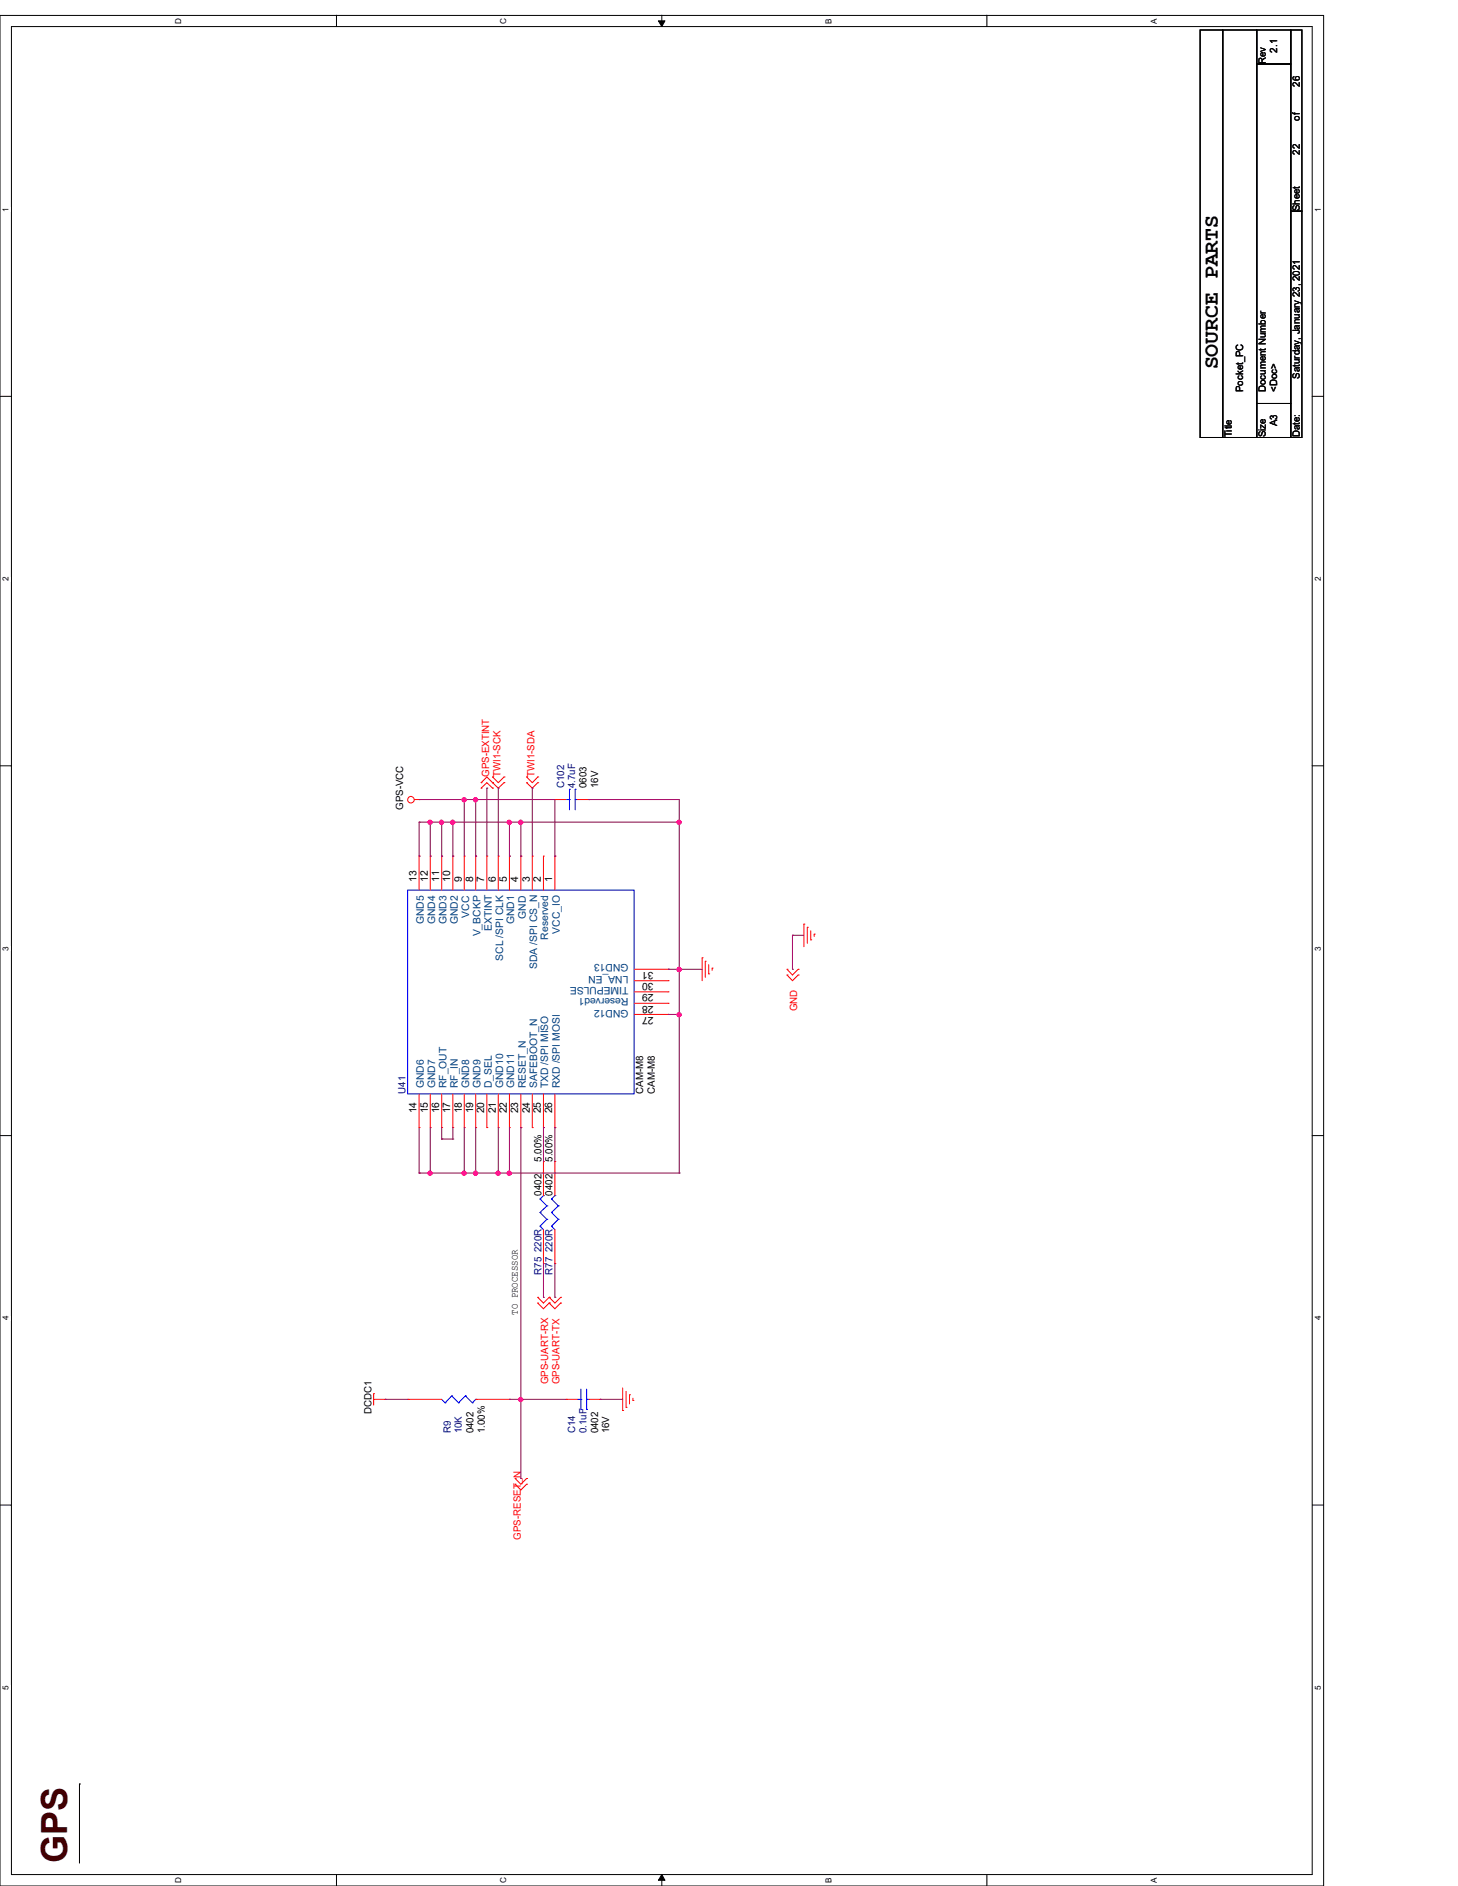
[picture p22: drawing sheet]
<svg xmlns="http://www.w3.org/2000/svg" width="216mm" height="279mm" viewBox="0 0 216 279" stroke-linecap="round" stroke-linejoin="round" font-family="sans-serif">
<defs><g id="words">
<text font-size="5.3" fill="#400000" x="9.9" y="276" transform="rotate(-90 9.9 276)">GPS</text>
<text font-size="3.2" x="180.3" y="54.7" transform="rotate(-90 180.3 54.7)">SOURCE PARTS</text>
<g font-size="1.5">
<text x="187.5" y="9.5" transform="rotate(-90 187.5 9.5)">Rev</text>
<text x="189.1" y="7.8" transform="rotate(-90 189.1 7.8)">2.1</text>
<text x="192.5" y="17.9" transform="rotate(-90 192.5 17.9)">of</text>
<text x="192.5" y="12.8" transform="rotate(-90 192.5 12.8)">26</text>
<text x="192.5" y="22.9" transform="rotate(-90 192.5 22.9)">22</text>
<text x="192.5" y="31.3" transform="rotate(-90 192.5 31.3)">Sheet</text>
<text x="184.1" y="58.1" transform="rotate(-90 184.1 58.1)">Pocket_PC</text>
<text x="187.5" y="58.1" transform="rotate(-90 187.5 58.1)">Document Number</text>
<text x="189.1" y="58.1" transform="rotate(-90 189.1 58.1)">&lt;Doc&gt;</text>
<text x="192.5" y="56.1" transform="rotate(-90 192.5 56.1)">Saturday, January 23, 2021</text>
<text x="182.4" y="64.8" transform="rotate(-90 182.4 64.8)">Title</text>
<text x="187.5" y="64.8" transform="rotate(-90 187.5 64.8)">Size</text>
<text x="189.1" y="63.1" transform="rotate(-90 189.1 63.1)">A3</text>
<text x="192.5" y="64.8" transform="rotate(-90 192.5 64.8)">Date:</text>
<text x="59.7" y="120" transform="rotate(-90 59.7 120)">GPS-VCC</text>
<text x="86.9" y="116.8" transform="rotate(-90 86.9 116.8)">0603</text>
<text x="88.6" y="116.8" transform="rotate(-90 88.6 116.8)">16V</text>
<text x="61.7" y="130.7" transform="rotate(-90 61.7 130.7)">13</text>
<text x="63.3" y="130.7" transform="rotate(-90 63.3 130.7)">12</text>
<text x="65" y="130.7" transform="rotate(-90 65 130.7)">11</text>
<text x="66.7" y="130.7" transform="rotate(-90 66.7 130.7)">10</text>
<text x="68.4" y="130.7" transform="rotate(-90 68.4 130.7)">9</text>
<text x="70.1" y="130.7" transform="rotate(-90 70.1 130.7)">8</text>
<text x="71.7" y="130.7" transform="rotate(-90 71.7 130.7)">7</text>
<text x="73.4" y="130.7" transform="rotate(-90 73.4 130.7)">6</text>
<text x="75.1" y="130.7" transform="rotate(-90 75.1 130.7)">5</text>
<text x="76.8" y="130.7" transform="rotate(-90 76.8 130.7)">4</text>
<text x="78.4" y="130.7" transform="rotate(-90 78.4 130.7)">3</text>
<text x="80.1" y="130.7" transform="rotate(-90 80.1 130.7)">2</text>
<text x="81.8" y="130.7" transform="rotate(-90 81.8 130.7)">1</text>
<text x="96.8" y="144" transform="rotate(-180 96.8 144)">31</text>
<text x="96.8" y="145.7" transform="rotate(-180 96.8 145.7)">30</text>
<text x="96.8" y="147.3" transform="rotate(-180 96.8 147.3)">29</text>
<text x="96.8" y="149" transform="rotate(-180 96.8 149)">28</text>
<text x="96.8" y="150.7" transform="rotate(-180 96.8 150.7)">27</text>
<text x="61.7" y="164.9" transform="rotate(-90 61.7 164.9)">14</text>
<text x="63.3" y="164.9" transform="rotate(-90 63.3 164.9)">15</text>
<text x="65" y="164.9" transform="rotate(-90 65 164.9)">16</text>
<text x="66.7" y="164.9" transform="rotate(-90 66.7 164.9)">17</text>
<text x="68.4" y="164.9" transform="rotate(-90 68.4 164.9)">18</text>
<text x="70.1" y="164.9" transform="rotate(-90 70.1 164.9)">19</text>
<text x="71.7" y="164.9" transform="rotate(-90 71.7 164.9)">20</text>
<text x="73.4" y="164.9" transform="rotate(-90 73.4 164.9)">21</text>
<text x="75.1" y="164.9" transform="rotate(-90 75.1 164.9)">22</text>
<text x="76.8" y="164.9" transform="rotate(-90 76.8 164.9)">23</text>
<text x="78.4" y="164.9" transform="rotate(-90 78.4 164.9)">24</text>
<text x="80.1" y="164.9" transform="rotate(-90 80.1 164.9)">25</text>
<text x="81.8" y="164.9" transform="rotate(-90 81.8 164.9)">26</text>
<text x="95.2" y="162.1" transform="rotate(-90 95.2 162.1)">CAM-M8</text>
<text x="96.9" y="162.1" transform="rotate(-90 96.9 162.1)">CAM-M8</text>
<text x="80.2" y="172.1" transform="rotate(-90 80.2 172.1)">5.00%</text>
<text x="81.8" y="172.1" transform="rotate(-90 81.8 172.1)">5.00%</text>
<text x="80.2" y="177.1" transform="rotate(-90 80.2 177.1)">0402</text>
<text x="81.8" y="177.1" transform="rotate(-90 81.8 177.1)">0402</text>
<text x="76.7" y="194.8" transform="rotate(-90 76.7 194.8)">TO PROCESSOR</text>
<text x="55" y="209.5" transform="rotate(-90 55 209.5)">DCDC1</text>
<text x="70.1" y="212.3" transform="rotate(-90 70.1 212.3)">0402</text>
<text x="71.8" y="212.3" transform="rotate(-90 71.8 212.3)">1.00%</text>
<text x="88.6" y="212.3" transform="rotate(-90 88.6 212.3)">0402</text>
<text x="90.2" y="212.3" transform="rotate(-90 90.2 212.3)">16V</text>
</g>
<g font-size="1.5" fill="#f00">
<text x="72.4" y="115.1" transform="rotate(-90 72.4 115.1)">GPS-EXTINT</text>
<text x="74.1" y="115.1" transform="rotate(-90 74.1 115.1)">TWI1-SCK</text>
<text x="79.2" y="115.1" transform="rotate(-90 79.2 115.1)">TWI1-SDA</text>
<text x="118.1" y="149.8" transform="rotate(-90 118.1 149.8)">GND</text>
<text x="81.2" y="205.1" transform="rotate(-90 81.2 205.1)">GPS-UART-RX</text>
<text x="82.8" y="205.1" transform="rotate(-90 82.8 205.1)">GPS-UART-TX</text>
<text x="77.1" y="228.1" transform="rotate(-90 77.1 228.1)">GPS-RESET_N</text>
</g>
<g font-size="1.5" fill="#000080">
<text x="83.5" y="116.8" transform="rotate(-90 83.5 116.8)">C102</text>
<text x="85.2" y="116.8" transform="rotate(-90 85.2 116.8)">4.7uF</text>
<text x="60" y="162.1" transform="rotate(-90 60 162.1)">U41</text>
<text x="80.2" y="188.8" transform="rotate(-90 80.2 188.8)">R75 220R</text>
<text x="81.8" y="188.8" transform="rotate(-90 81.8 188.8)">R77 220R</text>
<text x="66.8" y="212.3" transform="rotate(-90 66.8 212.3)">R9</text>
<text x="68.4" y="212.3" transform="rotate(-90 68.4 212.3)">10K</text>
<text x="85.2" y="212.3" transform="rotate(-90 85.2 212.3)">C14</text>
<text x="86.9" y="212.3" transform="rotate(-90 86.9 212.3)">0.1uF</text>
</g>
<g font-size="1.5" fill="#004080">
<text x="62.8" y="136.9" transform="rotate(-90 62.8 136.9)">GND5</text>
<text x="64.4" y="136.9" transform="rotate(-90 64.4 136.9)">GND4</text>
<text x="66.1" y="136.9" transform="rotate(-90 66.1 136.9)">GND3</text>
<text x="67.8" y="136.9" transform="rotate(-90 67.8 136.9)">GND2</text>
<text x="69.5" y="135.9" transform="rotate(-90 69.5 135.9)">VCC</text>
<text x="72.8" y="138" transform="rotate(-90 72.8 138)">EXTINT</text>
<text x="76.2" y="136.9" transform="rotate(-90 76.2 136.9)">GND1</text>
<text x="77.9" y="136.1" transform="rotate(-90 77.9 136.1)">GND</text>
<text x="71.2" y="138.7" transform="rotate(-90 71.2 138.7)">V_BCKP</text>
<text x="74.5" y="142.3" transform="rotate(-90 74.5 142.3)">SCL /SPI CLK</text>
<text x="79.5" y="143.6" transform="rotate(-90 79.5 143.6)">SDA /SPI CS_N</text>
<text x="81.2" y="139.2" transform="rotate(-90 81.2 139.2)">Reserved</text>
<text x="82.9" y="138.3" transform="rotate(-90 82.9 138.3)">VCC_IO</text>
<text x="93" y="142.9" transform="rotate(-180 93 142.9)">GND13</text>
<text x="93" y="144.6" transform="rotate(-180 93 144.6)">LNA_EN</text>
<text x="93" y="146.2" transform="rotate(-180 93 146.2)">TIMEPULSE</text>
<text x="93" y="147.9" transform="rotate(-180 93 147.9)">Reserved1</text>
<text x="93" y="149.6" transform="rotate(-180 93 149.6)">GND12</text>
<text x="62.8" y="161.2" transform="rotate(-90 62.8 161.2)">GND6</text>
<text x="64.4" y="161.2" transform="rotate(-90 64.4 161.2)">GND7</text>
<text x="66.1" y="161.2" transform="rotate(-90 66.1 161.2)">RF_OUT</text>
<text x="67.8" y="161.2" transform="rotate(-90 67.8 161.2)">RF_IN</text>
<text x="69.5" y="161.2" transform="rotate(-90 69.5 161.2)">GND8</text>
<text x="71.2" y="161.2" transform="rotate(-90 71.2 161.2)">GND9</text>
<text x="72.8" y="161.2" transform="rotate(-90 72.8 161.2)">D_SEL</text>
<text x="74.5" y="161.2" transform="rotate(-90 74.5 161.2)">GND10</text>
<text x="76.2" y="161.2" transform="rotate(-90 76.2 161.2)">GND11</text>
<text x="77.9" y="161.2" transform="rotate(-90 77.9 161.2)">RESET_N</text>
<text x="79.5" y="161.2" transform="rotate(-90 79.5 161.2)">SAFEBOOT_N</text>
<text x="81.2" y="161.2" transform="rotate(-90 81.2 161.2)">TXD /SPI MISO</text>
<text x="82.9" y="161.2" transform="rotate(-90 82.9 161.2)">RXD /SPI MOSI</text>
</g>
<g font-size="1.2">
<text x="26.8" y="3.5" transform="rotate(-90 26.8 3.5)">D</text>
<text x="75" y="3.5" transform="rotate(-90 75 3.5)">C</text>
<text x="123.1" y="3.5" transform="rotate(-90 123.1 3.5)">B</text>
<text x="171.3" y="3.5" transform="rotate(-90 171.3 3.5)">A</text>
<text x="1.3" y="31.4" transform="rotate(-90 1.3 31.4)">1</text>
<text x="195.6" y="31.4" transform="rotate(-90 195.6 31.4)">1</text>
<text x="1.3" y="86.1" transform="rotate(-90 1.3 86.1)">2</text>
<text x="195.6" y="86.1" transform="rotate(-90 195.6 86.1)">2</text>
<text x="1.3" y="140.9" transform="rotate(-90 1.3 140.9)">3</text>
<text x="195.6" y="140.9" transform="rotate(-90 195.6 140.9)">3</text>
<text x="1.3" y="195.6" transform="rotate(-90 1.3 195.6)">4</text>
<text x="195.6" y="195.6" transform="rotate(-90 195.6 195.6)">4</text>
<text x="1.3" y="250.4" transform="rotate(-90 1.3 250.4)">5</text>
<text x="195.6" y="250.4" transform="rotate(-90 195.6 250.4)">5</text>
<text x="26.8" y="279" transform="rotate(-90 26.8 279)">D</text>
<text x="75" y="279" transform="rotate(-90 75 279)">C</text>
<text x="123.1" y="279" transform="rotate(-90 123.1 279)">B</text>
<text x="171.3" y="279" transform="rotate(-90 171.3 279)">A</text>
</g>
</g></defs>
<path d="M0 2.3h196v277.1h-196zM1.7 3.9h192.6v273.8h-192.6z" fill="none" stroke="#000" stroke-width=".15"/>
<g fill="#fff">
<path d="M.2 249.7h1.3v.7h-1.3z"/>
<path d="M194.5 249.7h1.3v.7h-1.3z"/>
</g>
<path d="M0 223h1.7M194.3 223h1.7" fill="none" stroke="#000" stroke-width=".15"/>
<g fill="#fff">
<path d="M.2 195h1.3v.6h-1.3z"/>
<path d="M194.5 195h1.3v.6h-1.3z"/>
</g>
<path d="M0 168.2h1.7M194.3 168.2h1.7" fill="none" stroke="#000" stroke-width=".15"/>
<g fill="#fff">
<path d="M.2 140.3h1.3v.6h-1.3z"/>
<path d="M194.5 140.3h1.3v.6h-1.3z"/>
</g>
<path d="M0 113.5h1.7M194.3 113.5h1.7" fill="none" stroke="#000" stroke-width=".15"/>
<g fill="#fff">
<path d="M.2 85.5h1.3v.6h-1.3z"/>
<path d="M194.5 85.5h1.3v.6h-1.3z"/>
</g>
<path d="M0 58.7h1.7M194.3 58.7h1.7" fill="none" stroke="#000" stroke-width=".15"/>
<g fill="#fff">
<path d="M.2 30.7h1.3v.7h-1.3z"/>
<path d="M194.5 30.7h1.3v.7h-1.3z"/>
<path d="M25.7 278.1h1.4v.9h-1.4z"/>
<path d="M25.7 2.7h1.4v.8h-1.4z"/>
<path d="M73.9 278.1h1.3v.9h-1.3z"/>
<path d="M73.9 2.7h1.3v.8h-1.3z"/>
</g>
<path d="M49.8 2.2v1.7M49.8 277.7v1.7" fill="none" stroke="#000" stroke-width=".15"/>
<g fill="#fff">
<path d="M122 278.2h1.4v.8h-1.4z"/>
<path d="M122 2.8h1.4v.7h-1.4z"/>
</g>
<path d="M97.5 3.1h1l-.5 .8zM98 2.2v1.7M98 277.7l.5 .9h-1zM98 277.7v1.7" fill="none" stroke="#000" stroke-width=".15"/>
<path d="M97.5 3.1h1l-.5 .8zM98 277.7l.5 .9h-1z" fill="#000"/>
<g fill="#fff">
<path d="M170.2 278.2h1.3v.8h-1.3z"/>
<path d="M170.2 2.8h1.3v.7h-1.3z"/>
</g>
<path d="M146.1 2.2v1.7M177.7 4.4h3.4v60.4h-3.4zM181.1 4.4h5v60.4h-5zM186.1 9.5h5v50.3h-5zM186.1 4.4h5v5.1h-5zM191.1 4.4h1.7v26.9h-1.7zM191.1 31.3h1.7v33.5h-1.7zM186.1 59.8h5v5h-5zM11.8 264.3h.1M11.8 264.3v11.7M146.1 277.7v1.7" fill="none" stroke="#000" stroke-width=".15"/>
<g fill="none" stroke="#f00" stroke-width=".15">
<path d="M61.4 118.4h.7M62.1 118.4h.1M71.2 116h.1M71.2 116.8h.1M71.2 116l.9-.9 .8 .9M71.2 116.8l.9-.8 .8 .8M72.9 116h.1M72.9 116.8h.1M72.9 115.1h.1M72.9 116l.9 .8 .8-.8M72.9 115.1l.9 .9 .8-.9M74.6 116h.1"/>
<path d="M74.6 115.1h.1M78 116h.1M78 115.1h.1M78 116l.8 .8 .8-.8M78 115.1l.8 .9 .8-.9M79.6 116h.1M79.6 115.1h.1M82.2 118.4h.1M82.2 118.4h1.6M85.5 118.4h1.7M87.2 118.4h.1M62.1 126.8h.1"/>
<path d="M62.1 126.8v5.1M63.7 126.8h.1M63.7 126.8v5.1M65.4 126.8h.1M65.4 126.8v5.1M67.1 126.8h.1M67.1 126.8v5.1M68.7 126.8h.1M68.7 126.8v5.1M70.4 126.8h.1M70.4 126.8v5.1M72.1 126.8h.1"/>
<path d="M72.1 126.8v5.1M73.8 126.8h.1M73.8 126.8v5.1M75.4 126.8h.1M75.4 126.8v5.1M77.1 126.8h.1M77.1 126.8v5.1M78.8 126.8h.1M78.8 126.8v5.1M80.5 126.8h.1M80.5 126.8v5.1M82.2 126.8h.1"/>
<path d="M82.2 126.8v5.1M119 136.9h.1M119 136.9v3.4M119.5 137.4h.1M119.5 137.4v2.3M120.1 139.2h.1M120.1 137.9v1.3M120.6 138.4h.1M120.6 138.4v.3M93.9 143.6h5M93.9 145.3h5M93.9 146.9h5"/>
<path d="M93.9 148.6h5M93.9 150.3h5M98.9 143.6h.1M98.9 145.3h.1M98.9 146.9h.1M98.9 148.6h.1M98.9 150.3h.1M104 141.9h.1M104 141.9v3.4M104.4 142.4h.1M104.4 142.4v2.4M104.9 144.3h.1"/>
<path d="M104.9 142.9v1.4M105.5 143.4h.1M105.5 143.4v.4M116.5 144.4h.1M116.5 143.6h.1M116.5 144.4l.8 .9 .9-.9M116.5 143.6l.8 .8 .9-.8M118.2 144.4h.1M118.2 143.6h.1M62.1 167h.1M62.1 162.1v4.9M63.7 167h.1"/>
<path d="M63.7 162.1v4.9M65.4 167h.1M65.4 162.1v4.9M67.1 167h.1M67.1 162.1v4.9M68.7 167h.1M68.7 162.1v4.9M70.4 167h.1M70.4 162.1v4.9M72.1 167h.1M72.1 162.1v4.9M73.8 167h.1"/>
<path d="M73.8 162.1v4.9M75.4 167h.1M75.4 162.1v4.9M77.1 167h.1M77.1 162.1v4.9M78.8 167h.1M78.8 162.1v4.9M80.5 167h.1M80.5 172.1h.1M80.5 162.1v4.9M80.5 172.1v5M82.2 172.1h.1"/>
<path d="M82.2 167h.1M82.2 162.1v4.9M82.2 172.1v5M79.6 193h.1M79.6 192.2h.1M79.6 193l.9 .9 .8-.9M79.6 192.2l.9 .8 .8-.8M80.5 187.2h.1M80.5 182.2v5M81.3 193h.1M81.3 192.2h.1M81.3 193l.9 .9 .8-.9"/>
<path d="M81.3 192.2l.9 .8 .8-.8M82.2 187.2h.1M82.2 182.2v5M83 193h.1M83 192.2h.1M55.3 206.5h.1M55.3 207.3h1.7M55.3 206.5v1.7M57 207.3h.1M60.4 207.3h.1M60.4 207.3h5M70.4 207.3h5"/>
<path d="M75.4 207.3h.1M76.3 219.9h.1M76.3 219h.1M76.3 219.9l.8 .8 .9-.8M76.3 219l.8 .9 .9-.9M78 219.9h.1M78 219h.1M83.8 207.3h.1M83.8 207.3h1.7M87.2 207.3h1.7M88.9 207.3h.1M92.2 209h.1"/>
<path d="M92.2 205.6v3.4M92.7 208.5h.1M92.7 206.1v2.4M93.2 206.6h.1M93.2 206.6v1.4M93.7 207.5h.1M93.7 207.1v.4"/>
<circle cx="60.8" cy="118.5" r=".49"/>
</g>
<g fill="none" stroke="#00f" stroke-width=".15">
<path d="M83.8 118.4h.5M84.3 116.9h.1M84.3 118.4h.1M84.3 116.9v3.1M85.2 118.4h.1M85.2 116.9h.1M85.2 118.4h.3M85.2 116.9v3.1M60.4 131.9h33.5v30.2h-33.5zM80 179.6h.1M80 177.6h.1M80 179.6l1 1"/>
<path d="M80 177.6l1 1M80.5 177.1h.1M80.5 177.1l-.5 .5M81 178.6h.1M81 178.6l-1 1M81.7 179.6h.1M81.7 177.6h.1M81.7 179.6l1 1M81.7 177.6l1 1M82.2 177.1h.1M82.2 177.1l-.5 .5M82.7 178.6h.1"/>
<path d="M82.7 178.6l-1 1M80 181.7h.1M80 181.7l.5 .5M81 180.6h.1M81 180.6l-1 1.1M81.7 181.7h.1M81.7 181.7l.5 .5M82.7 180.6h.1M82.7 180.6l-1 1.1M65.4 207.3l.5 .5M65.9 207.8h.1M66.9 206.8h.1"/>
<path d="M66.9 206.8l-1 1M66.9 206.8l1 1M67.9 207.8h.1M68.9 206.8h.1M68.9 206.8l-1 1M68.9 206.8l1 1M69.9 207.8h.1M70.4 207.3h.1M70.4 207.3l-.5 .5M85.5 207.3h.5M86 208.8h.1M86 207.3h.1"/>
<path d="M86 205.8v3M86.9 207.3h.1M86.9 208.8h.1M86.9 207.3h.3M86.9 205.8v3"/>
</g>
<path d="M62.1 173.8h.1M62.1 167v6.8M62.1 173.8h1.6" fill="none" stroke="#800040" stroke-width=".15"/>
<circle cx="63.7" cy="173.8" r=".32" fill="#f0f"/>
<circle cx="63.7" cy="173.8" r=".32" fill="none" stroke="#f0f" stroke-width=".15"/>
<path d="M62.1 118.4h.1M62.1 118.4h6.6M62.1 126.8h.1M62.1 121.8h.1M62.1 121.8v5M62.1 121.8h1.6v5M63.7 126.8h.1M63.7 173.8h.1M63.7 167v6.8M63.7 173.8h5" fill="none" stroke="#800040" stroke-width=".15"/>
<circle cx="63.7" cy="121.8" r=".32" fill="#f0f"/>
<circle cx="63.7" cy="121.8" r=".32" fill="none" stroke="#f0f" stroke-width=".15"/>
<path d="M63.7 121.8h.1M63.7 121.8h1.7v5M65.4 126.8h.1M65.4 168.7h.1M65.4 167v1.7M65.4 168.7h1.7" fill="none" stroke="#800040" stroke-width=".15"/>
<circle cx="65.4" cy="121.8" r=".32" fill="#f0f"/>
<circle cx="65.4" cy="121.8" r=".32" fill="none" stroke="#f0f" stroke-width=".15"/>
<path d="M65.4 121.8h.1M65.4 121.8h10M67.1 126.8h.1M67.1 121.8h.1M67.1 121.8v5M67.1 168.7h.1M67.1 167v1.7" fill="none" stroke="#800040" stroke-width=".15"/>
<circle cx="75.4" cy="121.8" r=".32" fill="#f0f"/>
<circle cx="75.4" cy="121.8" r=".32" fill="none" stroke="#f0f" stroke-width=".15"/>
<circle cx="67" cy="121.8" r=".32" fill="#f0f"/>
<circle cx="67" cy="121.8" r=".32" fill="none" stroke="#f0f" stroke-width=".15"/>
<path d="M68.7 173.8h.1M68.7 173.8h1.7" fill="none" stroke="#800040" stroke-width=".15"/>
<circle cx="70.4" cy="173.8" r=".32" fill="#f0f"/>
<circle cx="70.4" cy="173.8" r=".32" fill="none" stroke="#f0f" stroke-width=".15"/>
<circle cx="68.7" cy="173.8" r=".32" fill="#f0f"/>
<circle cx="68.7" cy="173.8" r=".32" fill="none" stroke="#f0f" stroke-width=".15"/>
<path d="M68.7 118.4h.1M68.7 118.4v8.4M68.7 173.8h.1M68.7 167v6.8" fill="none" stroke="#800040" stroke-width=".15"/>
<circle cx="68.7" cy="118.5" r=".32" fill="#f0f"/>
<circle cx="68.7" cy="118.5" r=".32" fill="none" stroke="#f0f" stroke-width=".15"/>
<path d="M68.7 118.4h.1M68.7 118.4h13.5M70.4 118.4h.1M70.4 118.4v8.4M70.4 126.8h.1M70.4 173.8h.1M70.4 167v6.8M70.4 173.8h3.4" fill="none" stroke="#800040" stroke-width=".15"/>
<circle cx="70.4" cy="118.5" r=".32" fill="#f0f"/>
<circle cx="70.4" cy="118.5" r=".32" fill="none" stroke="#f0f" stroke-width=".15"/>
<path d="M73.8 173.8h.1M73.8 173.8h1.6" fill="none" stroke="#800040" stroke-width=".15"/>
<circle cx="73.8" cy="173.8" r=".32" fill="#f0f"/>
<circle cx="73.8" cy="173.8" r=".32" fill="none" stroke="#f0f" stroke-width=".15"/>
<path d="M73.8 173.8h.1M73.8 167v6.8M75.4 173.8h.1M75.4 167v6.8M75.4 173.8h25.2" fill="none" stroke="#800040" stroke-width=".15"/>
<circle cx="75.4" cy="173.8" r=".32" fill="#f0f"/>
<circle cx="75.4" cy="173.8" r=".32" fill="none" stroke="#f0f" stroke-width=".15"/>
<path d="M75.4 126.8h.1M75.4 121.8h.1M75.4 121.8v5M75.4 121.8h25.2M77.1 126.8h.1M77.1 121.8h.1M77.1 121.8v5" fill="none" stroke="#800040" stroke-width=".15"/>
<circle cx="100.6" cy="121.8" r=".32" fill="#f0f"/>
<circle cx="100.6" cy="121.8" r=".32" fill="none" stroke="#f0f" stroke-width=".15"/>
<circle cx="77.1" cy="121.8" r=".32" fill="#f0f"/>
<circle cx="77.1" cy="121.8" r=".32" fill="none" stroke="#f0f" stroke-width=".15"/>
<g fill="none" stroke="#800040" stroke-width=".15">
<path d="M82.2 118.4v8.4M87.2 118.4h.1M87.2 118.4h13.4M82.2 126.8h.1M98.9 150.3h.1M98.9 150.3h1.7M80.5 167h.1M80.5 167v5.1M82.2 167h.1M82.2 167v5.1M80.5 192.2h.1M80.5 187.2v5"/>
<path d="M82.2 192.2h.1M82.2 187.2v5"/>
</g>
<circle cx="100.6" cy="150.3" r=".32" fill="#f0f"/>
<circle cx="100.6" cy="150.3" r=".32" fill="none" stroke="#f0f" stroke-width=".15"/>
<path d="M100.6 121.8v52M98.9 143.6h.1M98.9 143.6h1.7M100.6 150.3h.1M100.6 143.6h.1M100.6 173.8h.1" fill="none" stroke="#800040" stroke-width=".15"/>
<circle cx="100.6" cy="143.6" r=".32" fill="#f0f"/>
<circle cx="100.6" cy="143.6" r=".32" fill="none" stroke="#f0f" stroke-width=".15"/>
<g fill="none" stroke="#800040" stroke-width=".15">
<path d="M100.6 118.4v3.4M100.6 121.8h.1M117.3 138.6h.1M117.3 138.6v5M117.3 138.6h1.7M100.6 143.6h.1M100.6 143.6h3.4M117.3 143.6h.1M77.1 167h.1M77.1 167v52M57 207.3h.1M57 207.3h3.4"/>
<path d="M75.4 207.3h.1M75.4 207.3h1.7M77.1 219h.1"/>
</g>
<circle cx="77.1" cy="207.3" r=".32" fill="#f0f"/>
<circle cx="77.1" cy="207.3" r=".32" fill="none" stroke="#f0f" stroke-width=".15"/>
<path d="M72.1 116.8h.1M72.1 116.8v10M73.8 116.8h.1M73.8 116.8v10M78.8 116.8h.1M78.8 116.8v10M77.1 207.3h.1M77.1 207.3h6.7M88.9 207.3h.1M88.9 207.3h3.3" fill="none" stroke="#800040" stroke-width=".15"/>
<circle cx="63.7" cy="173.8" r=".32" fill="#f0f"/>
<circle cx="63.7" cy="173.8" r=".32" fill="none" stroke="#f0f" stroke-width=".15"/>
<circle cx="63.7" cy="121.8" r=".32" fill="#f0f"/>
<circle cx="63.7" cy="121.8" r=".32" fill="none" stroke="#f0f" stroke-width=".15"/>
<circle cx="65.4" cy="121.8" r=".32" fill="#f0f"/>
<circle cx="65.4" cy="121.8" r=".32" fill="none" stroke="#f0f" stroke-width=".15"/>
<circle cx="75.4" cy="121.8" r=".32" fill="#f0f"/>
<circle cx="75.4" cy="121.8" r=".32" fill="none" stroke="#f0f" stroke-width=".15"/>
<circle cx="67" cy="121.8" r=".32" fill="#f0f"/>
<circle cx="67" cy="121.8" r=".32" fill="none" stroke="#f0f" stroke-width=".15"/>
<circle cx="70.4" cy="173.8" r=".32" fill="#f0f"/>
<circle cx="70.4" cy="173.8" r=".32" fill="none" stroke="#f0f" stroke-width=".15"/>
<circle cx="68.7" cy="173.8" r=".32" fill="#f0f"/>
<circle cx="68.7" cy="173.8" r=".32" fill="none" stroke="#f0f" stroke-width=".15"/>
<circle cx="68.7" cy="118.5" r=".32" fill="#f0f"/>
<circle cx="68.7" cy="118.5" r=".32" fill="none" stroke="#f0f" stroke-width=".15"/>
<circle cx="70.4" cy="118.5" r=".32" fill="#f0f"/>
<circle cx="70.4" cy="118.5" r=".32" fill="none" stroke="#f0f" stroke-width=".15"/>
<circle cx="73.8" cy="173.8" r=".32" fill="#f0f"/>
<circle cx="73.8" cy="173.8" r=".32" fill="none" stroke="#f0f" stroke-width=".15"/>
<circle cx="75.4" cy="173.8" r=".32" fill="#f0f"/>
<circle cx="75.4" cy="173.8" r=".32" fill="none" stroke="#f0f" stroke-width=".15"/>
<circle cx="100.6" cy="121.8" r=".32" fill="#f0f"/>
<circle cx="100.6" cy="121.8" r=".32" fill="none" stroke="#f0f" stroke-width=".15"/>
<circle cx="77.1" cy="121.8" r=".32" fill="#f0f"/>
<circle cx="77.1" cy="121.8" r=".32" fill="none" stroke="#f0f" stroke-width=".15"/>
<circle cx="100.6" cy="150.3" r=".32" fill="#f0f"/>
<circle cx="100.6" cy="150.3" r=".32" fill="none" stroke="#f0f" stroke-width=".15"/>
<circle cx="100.6" cy="143.6" r=".32" fill="#f0f"/>
<circle cx="100.6" cy="143.6" r=".32" fill="none" stroke="#f0f" stroke-width=".15"/>
<circle cx="77.1" cy="207.3" r=".32" fill="#f0f"/>
<circle cx="77.1" cy="207.3" r=".32" fill="none" stroke="#f0f" stroke-width=".15"/>
<use href="#words"/>
</svg>
